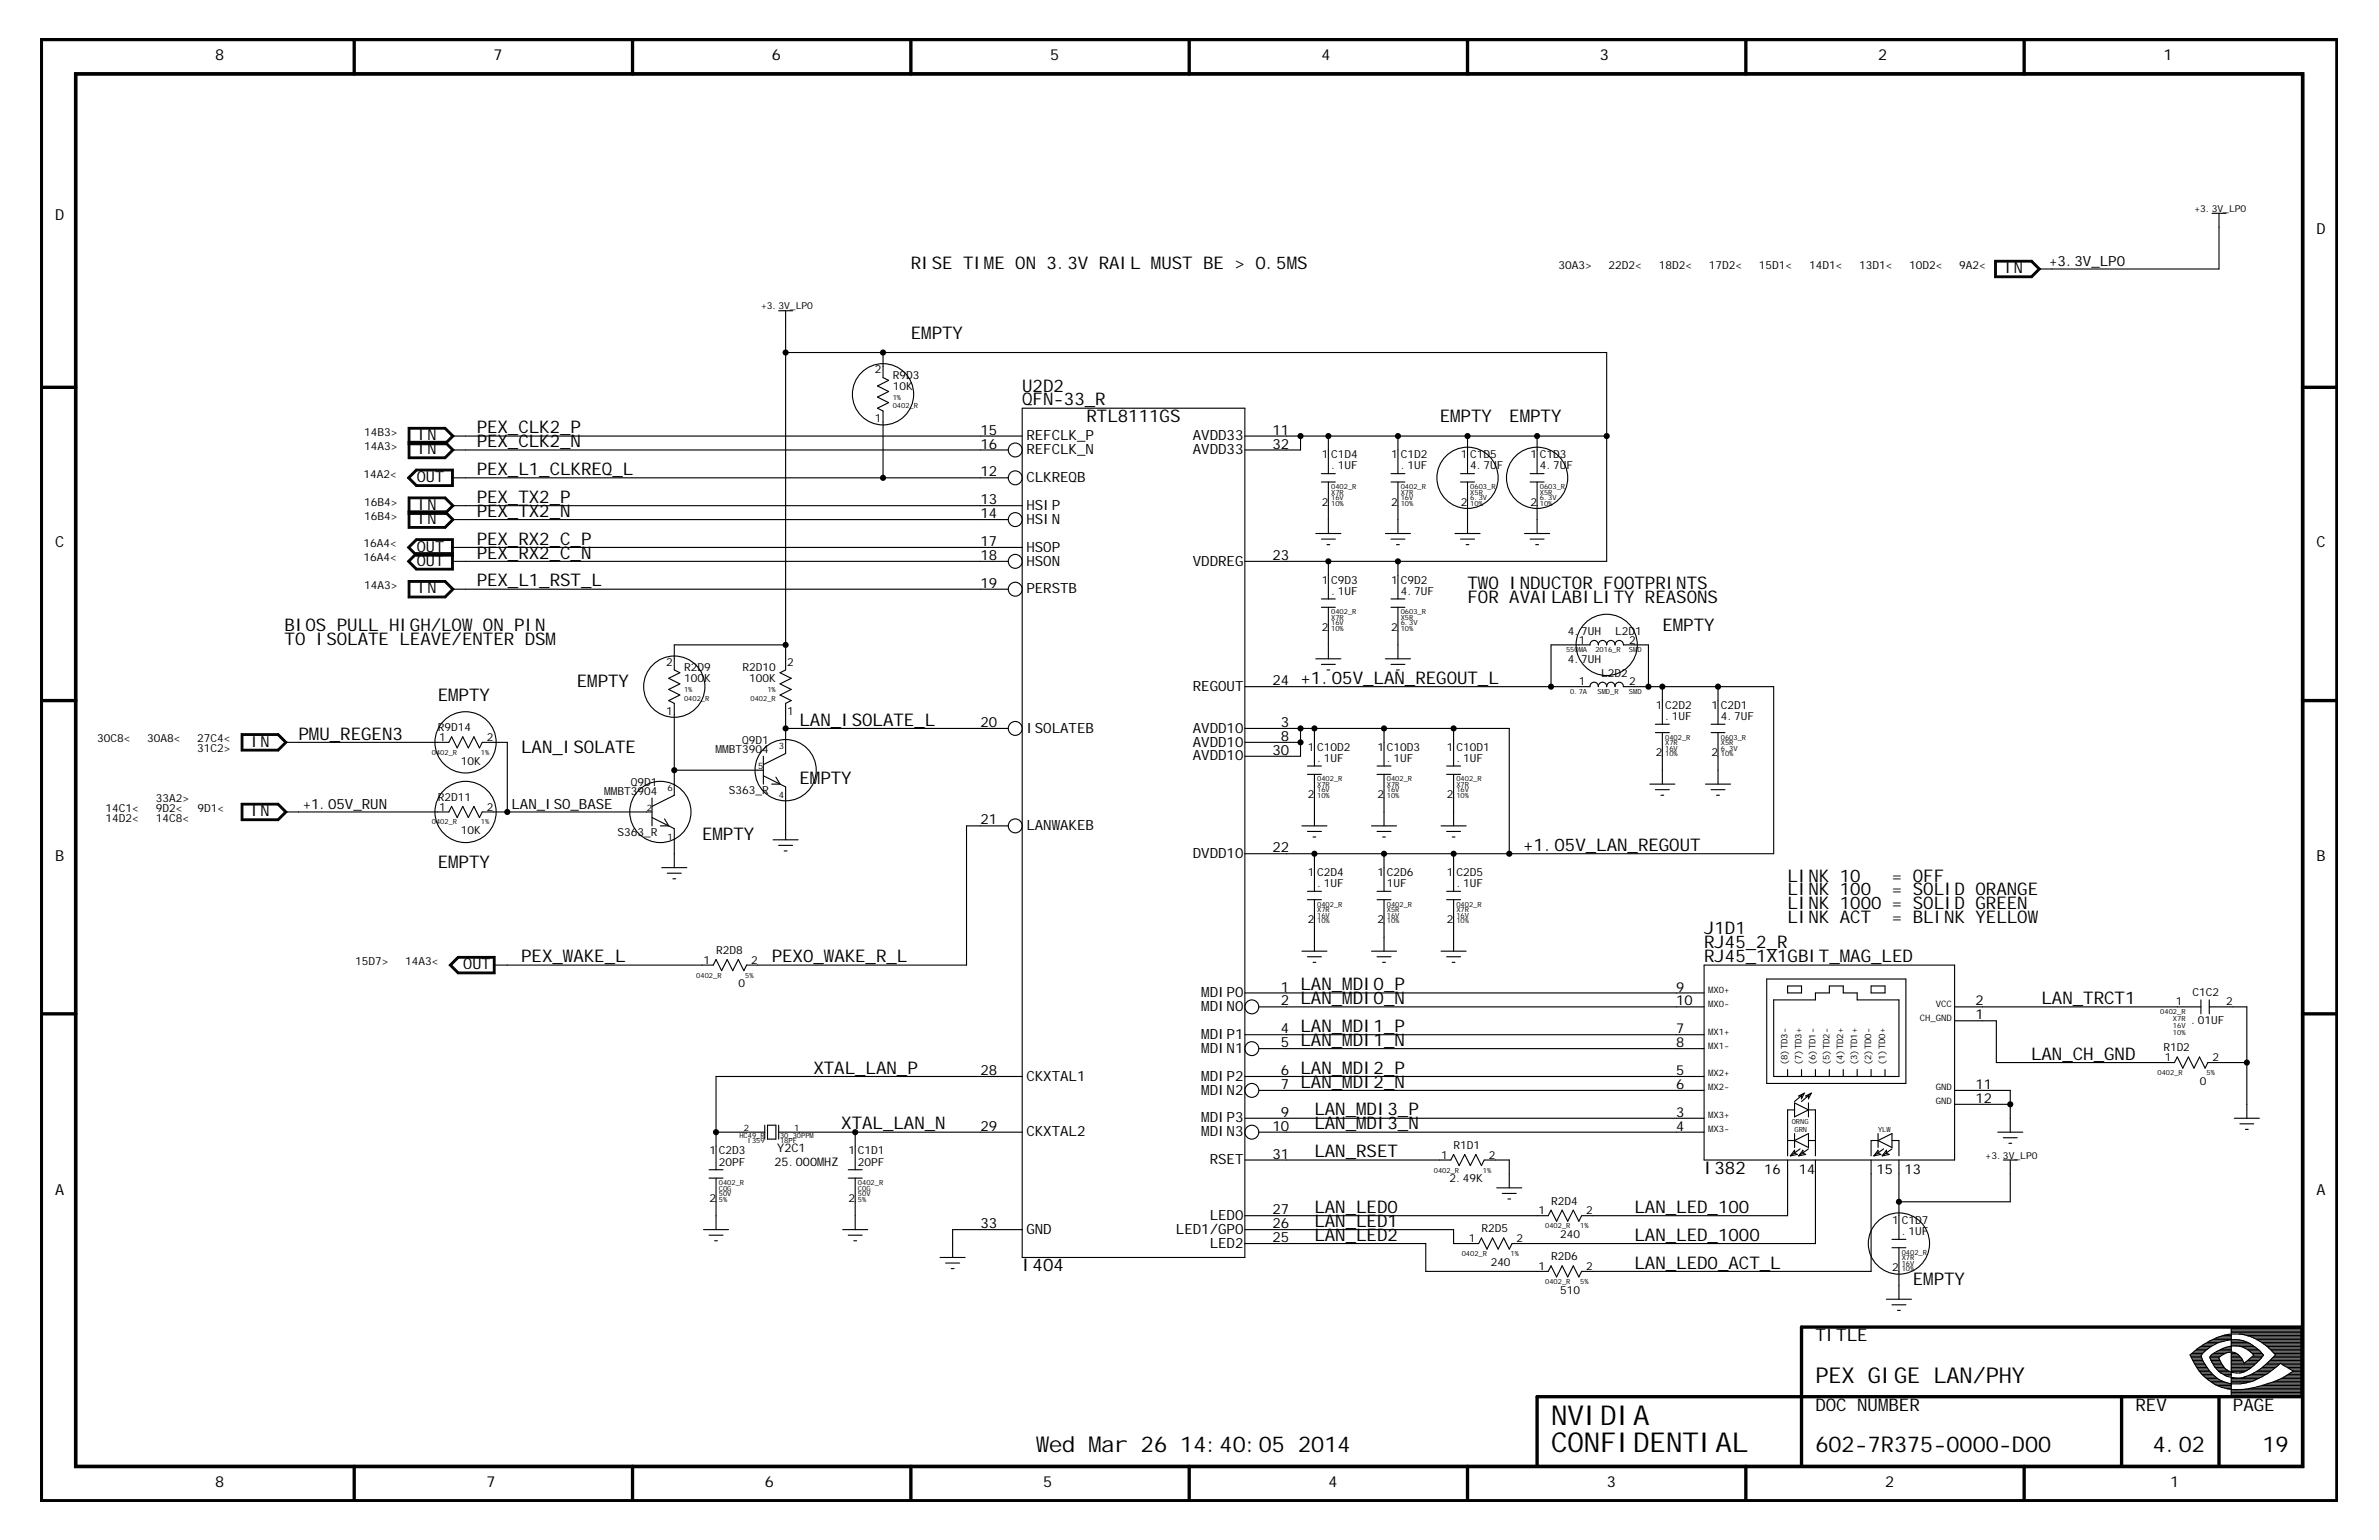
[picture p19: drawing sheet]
<svg xmlns="http://www.w3.org/2000/svg" width="432mm" height="279mm" viewBox="0 0 432 279" stroke-linecap="round" stroke-linejoin="round" font-family="sans-serif">
<defs><g id="words">
<g font-size="5">
<text x="281.5" y="263.5">CONFIDENTIAL</text>
<text x="281.5" y="258.5">NVIDIA</text>
</g>
<g font-size="4">
<text x="329.5" y="250.9">PEX GIGE LAN/PHY</text>
<text x="188.1" y="263.5">W</text>
<text x="190.4" y="263.5">ed M</text>
<text x="200" y="263.5">ar 26 14:40:05 2014</text>
<text x="329.5" y="263.5">602-7R375-0000-D00</text>
<text x="390.7" y="263.5">4.02</text>
<text x="410.6" y="263.5">19</text>
</g>
<g font-size="3.2">
<text x="165.3" y="48.8">RISE TIM</text>
<text x="180.5" y="48.8">E ON 3.3V RAIL M</text>
<text x="210.8" y="48.8">UST BE &gt; 0.5M</text>
<text x="235.4" y="48.8">S</text>
<text x="165.3" y="61.4">EM</text>
<text x="169.1" y="61.4">PTY</text>
<text x="185.5" y="71">U2D2</text>
<text x="185.5" y="73.6">QFN-33_R</text>
<text x="197.2" y="76.6">RTL8111GS</text>
<text x="261.3" y="76.6">EM</text>
<text x="265.1" y="76.6">PTY</text>
<text x="273.9" y="76.6">EM</text>
<text x="277.7" y="76.6">PTY</text>
<text x="86.5" y="78.6">PEX_CLK2_P</text>
<text x="86.5" y="81.1">PEX_CLK2_N</text>
<text x="86.5" y="86.2">PEX_L1_CLKREQ_L</text>
<text x="86.5" y="93.8">PEX_TX2_N</text>
<text x="86.5" y="91.2">PEX_TX2_P</text>
<text x="86.5" y="101.3">PEX_RX2_C_N</text>
<text x="86.5" y="98.8">PEX_RX2_C_P</text>
<text x="86.5" y="106.4">PEX_L1_RST_L</text>
<text x="266.4" y="106.9">TW</text>
<text x="270.2" y="106.9">O INDUCTOR FOOTPRINTS</text>
<text x="266.4" y="109.4">FOR AVAILABILITY REASONS</text>
<text x="51.7" y="117">TO ISOLATE LEAVE/ENTER DSM</text>
<text x="51.7" y="114.5">BIOS PULL HIGH/LOWON PIN</text>
<text x="301.7" y="114.5">EM</text>
<text x="305.5" y="114.5">PTY</text>
<text x="104.7" y="124.6">EM</text>
<text x="108.5" y="124.6">PTY</text>
<text x="236.1" y="124.1">+1.05V_LAN_REGOUT_L</text>
<text x="79.4" y="127.1">EM</text>
<text x="83.2" y="127.1">PTY</text>
<text x="145.1" y="131.7">LAN_ISOLATE_L</text>
<text x="54.2" y="134.2">PM</text>
<text x="58" y="134.2">U_REGEN3</text>
<text x="94.6" y="136.7">LAN_ISOLATE</text>
<text x="145.1" y="142.3">EM</text>
<text x="148.9" y="142.3">PTY</text>
<text x="127.4" y="152.4">EM</text>
<text x="131.2" y="152.4">PTY</text>
<text x="276.5" y="154.4">+1.05V_LAN_REGOUT</text>
<text x="79.4" y="157.4">EM</text>
<text x="83.2" y="157.4">PTY</text>
<text x="324.5" y="159.9">LINK 10</text>
<text x="343.4" y="159.9">= OFF</text>
<text x="324.5" y="165">LINK 1000 = SOLID GREEN</text>
<text x="324.5" y="162.5">LINK 100</text>
<text x="324.5" y="167.5">LINK ACT</text>
<text x="343.4" y="162.5">= SOLID ORANGE</text>
<text x="343.4" y="167.5">= BLINK YELLOW</text>
<text x="309.3" y="172.1">RJ45_2_R</text>
<text x="309.3" y="169.5">J1D1</text>
<text x="94.6" y="174.6">PEX_W</text>
<text x="104.1" y="174.6">AKE_L</text>
<text x="140.1" y="174.6">PEX0_W</text>
<text x="151.4" y="174.6">AKE_R_L</text>
<text x="236.1" y="179.6">LAN_M</text>
<text x="245.5" y="179.6">DI0_P</text>
<text x="309.3" y="174.6">RJ45_1X1GBIT_M</text>
<text x="335.8" y="174.6">AG_LED</text>
<text x="236.1" y="182.2">LAN_M</text>
<text x="245.5" y="182.2">DI0_N</text>
<text x="370.6" y="182.2">LAN_TRCT1</text>
<text x="236.1" y="189.7">LAN_M</text>
<text x="236.1" y="187.2">LAN_M</text>
<text x="245.5" y="189.7">DI1_N</text>
<text x="245.5" y="187.2">DI1_P</text>
<text x="147.6" y="194.8">XTAL_LAN_P</text>
<text x="236.1" y="194.8">LAN_M</text>
<text x="236.1" y="197.3">LAN_M</text>
<text x="245.5" y="194.8">DI2_P</text>
<text x="245.5" y="197.3">DI2_N</text>
<text x="368.7" y="192.3">LAN_CH_GND</text>
<text x="238.6" y="202.4">LAN_M</text>
<text x="248.1" y="202.4">DI3_P</text>
<text x="152.7" y="204.9">XTAL_LAN_N</text>
<text x="238.6" y="204.9">LAN_M</text>
<text x="238.6" y="210">LAN_RSET</text>
<text x="248.1" y="204.9">DI3_N</text>
<text x="309.3" y="213">I382</text>
<text x="238.6" y="220.1">LAN_LED0</text>
<text x="296.7" y="220.1">LAN_LED_100</text>
<text x="238.6" y="222.6">LAN_LED1</text>
<text x="238.6" y="225.1">LAN_LED2</text>
<text x="296.7" y="225.1">LAN_LED_1000</text>
<text x="185.5" y="230.7">I404</text>
<text x="296.7" y="230.2">LAN_LED0_ACT_L</text>
<text x="347.2" y="233.2">EM</text>
<text x="351" y="233.2">PTY</text>
<text x="329.5" y="243.3">TITLE</text>
<text x="329.5" y="255.9">DOC NUM</text>
<text x="342.8" y="255.9">BER</text>
<text x="387.6" y="255.9">REV</text>
<text x="405.3" y="255.9">PAGE</text>
</g>
<g font-size="2.8">
<text x="39" y="10.9">8</text>
<text x="89.6" y="10.9">7</text>
<text x="140.1" y="10.9">6</text>
<text x="190.6" y="10.9">5</text>
<text x="239.8" y="10.9">4</text>
<text x="290.4" y="10.9">3</text>
<text x="340.9" y="10.9">2</text>
<text x="392.7" y="10.9">1</text>
<text x="10" y="40">D</text>
<text x="420.4" y="42.5">D</text>
<text x="363.9" y="49.6">IN</text>
<text x="75.9" y="79.9">IN</text>
<text x="75.9" y="82.4">IN</text>
<text x="75.7" y="87.4">OUT</text>
<text x="75.9" y="92.5">IN</text>
<text x="75.9" y="95">IN</text>
<text x="10" y="99.3">C</text>
<text x="75.7" y="100.1">OUT</text>
<text x="420.4" y="99.3">C</text>
<text x="75.7" y="102.6">OUT</text>
<text x="75.9" y="107.7">IN</text>
<text x="45.6" y="135.4">IN</text>
<text x="45.6" y="148.1">IN</text>
<text x="10" y="156.2">B</text>
<text x="420.4" y="156.2">B</text>
<text x="84.1" y="175.9">OUT</text>
<text x="10" y="216.8">A</text>
<text x="420.4" y="216.8">A</text>
<text x="39" y="269.8">8</text>
<text x="88.3" y="269.8">7</text>
<text x="138.8" y="269.8">6</text>
<text x="189.3" y="269.8">5</text>
<text x="241.1" y="269.8">4</text>
<text x="291.6" y="269.8">3</text>
<text x="342.1" y="269.8">2</text>
<text x="393.9" y="269.8">1</text>
</g>
<g font-size="2.6">
<text x="371.9" y="48.3">+3.3V_LP0</text>
<text x="178" y="78.9">15</text>
<text x="178" y="81.4">16</text>
<text x="186.3" y="79.9">REFCLK_P</text>
<text x="186.3" y="82.4">REFCLK_N</text>
<text x="216.5" y="79.9">AVDD33</text>
<text x="216.5" y="82.4">AVDD33</text>
<text x="231" y="78.9">11</text>
<text x="231" y="81.4">32</text>
<text x="178" y="86.4">12</text>
<text x="186.3" y="87.4">CLKREQB</text>
<text x="178" y="91.5">13</text>
<text x="178" y="94">14</text>
<text x="186.3" y="95">HSIN</text>
<text x="186.3" y="92.5">HSIP</text>
<text x="178" y="99.1">17</text>
<text x="178" y="101.6">18</text>
<text x="186.3" y="100.1">HSOP</text>
<text x="231" y="101.6">23</text>
<text x="178" y="106.6">19</text>
<text x="186.3" y="102.6">HSON</text>
<text x="186.3" y="107.7">PERSTB</text>
<text x="216.5" y="102.6">VDDREG</text>
<text x="216.5" y="125.3">REGOUT</text>
<text x="231" y="124.3">24</text>
<text x="178" y="131.9">20</text>
<text x="232.5" y="131.9">3</text>
<text x="186.3" y="132.9">ISOLATEB</text>
<text x="216.5" y="135.4">AVDD10</text>
<text x="216.5" y="138">AVDD10</text>
<text x="216.5" y="132.9">AVDD10</text>
<text x="231" y="137">30</text>
<text x="232.5" y="134.4">8</text>
<text x="54.9" y="146.8">+1.05V_RUN</text>
<text x="92.8" y="146.8">LAN_ISO_BASE</text>
<text x="178" y="149.6">21</text>
<text x="186.3" y="150.6">LANW</text>
<text x="192.4" y="150.6">AKEB</text>
<text x="216.5" y="155.6">DVDD10</text>
<text x="231" y="154.6">22</text>
<text x="232.5" y="179.9">1</text>
<text x="218" y="180.9">M</text>
<text x="218" y="183.4">M</text>
<text x="219.6" y="180.9">DIP0</text>
<text x="219.6" y="183.4">DIN0</text>
<text x="232.5" y="182.4">2</text>
<text x="218" y="191">M</text>
<text x="218" y="188.5">M</text>
<text x="219.6" y="191">DIN1</text>
<text x="219.6" y="188.5">DIP1</text>
<text x="232.5" y="187.5">4</text>
<text x="232.5" y="190">5</text>
<text x="178" y="195.1">28</text>
<text x="186.3" y="196.1">CKXTAL1</text>
<text x="218" y="196.1">M</text>
<text x="219.6" y="196.1">DIP2</text>
<text x="232.5" y="195.1">6</text>
<text x="232.5" y="197.6">7</text>
<text x="218" y="203.6">M</text>
<text x="218" y="198.6">M</text>
<text x="219.6" y="203.6">DIP3</text>
<text x="219.6" y="198.6">DIN2</text>
<text x="232.5" y="202.6">9</text>
<text x="178" y="205.2">29</text>
<text x="186.3" y="206.2">CKXTAL2</text>
<text x="218" y="206.2">M</text>
<text x="219.6" y="206.2">DIN3</text>
<text x="231" y="205.2">10</text>
<text x="219.6" y="211.2">RSET</text>
<text x="231" y="210.2">31</text>
<text x="219.6" y="221.3">LED0</text>
<text x="231" y="220.3">27</text>
<text x="178" y="222.8">33</text>
<text x="186.3" y="223.8">GND</text>
<text x="213.4" y="223.8">LED1/GPO</text>
<text x="219.6" y="226.4">LED2</text>
<text x="231" y="225.4">25</text>
<text x="231" y="222.8">26</text>
</g>
<g font-size="2.5">
<text x="304.3" y="179.9">9</text>
<text x="304.3" y="182.4">10</text>
<text x="358.6" y="184.9">1</text>
<text x="358.6" y="182.4">2</text>
<text x="304.3" y="187.5">7</text>
<text x="304.3" y="190">8</text>
<text x="304.3" y="197.6">6</text>
<text x="304.3" y="195.1">5</text>
<text x="358.6" y="197.6">11</text>
<text x="304.3" y="202.6">3</text>
<text x="358.6" y="200.1">12</text>
<text x="304.3" y="205.2">4</text>
<text x="320.2" y="213">16</text>
<text x="326.5" y="213">14</text>
<text x="340.6" y="213">15</text>
<text x="345.7" y="213">13</text>
</g>
<g font-size="2.2">
<text x="141.1" y="208.9">Y2C1</text>
<text x="140.6" y="211.5">25.000M</text>
<text x="149.6" y="211.5">HZ</text>
</g>
<g font-size="2">
<text x="282.9" y="48.8">30A3&gt;</text>
<text x="292" y="48.8">22D2&lt;</text>
<text x="301.1" y="48.8">18D2&lt;</text>
<text x="310.2" y="48.8">17D2&lt;</text>
<text x="319.3" y="48.8">15D1&lt;</text>
<text x="328.3" y="48.8">14D1&lt;</text>
<text x="337.4" y="48.8">13D1&lt;</text>
<text x="346.5" y="48.8">10D2&lt;</text>
<text x="355.6" y="48.8">9A2&lt;</text>
<text x="158.8" y="67.7">2</text>
<text x="162" y="70.8">10K</text>
<text x="162" y="68.8">R9D3</text>
<text x="158.8" y="76.6">1</text>
<text x="66.1" y="81.6">14A3&gt;</text>
<text x="66.1" y="79.1">14B3&gt;</text>
<text x="239.9" y="83.2">1</text>
<text x="241.6" y="83.2">C1D4</text>
<text x="252.5" y="83.2">1</text>
<text x="254.2" y="83.2">C1D2</text>
<text x="265.2" y="83.2">1</text>
<text x="266.9" y="83.2">C1D5</text>
<text x="277.8" y="83.2">1</text>
<text x="279.5" y="83.2">C1D3</text>
<text x="66" y="86.7">14A2&lt;</text>
<text x="241.6" y="85.2">.1UF</text>
<text x="254.2" y="85.2">.1UF</text>
<text x="266.9" y="85.2">4.7UF</text>
<text x="279.5" y="85.2">4.7UF</text>
<text x="66.1" y="91.7">16B4&gt;</text>
<text x="66.1" y="94.3">16B4&gt;</text>
<text x="239.9" y="91.7">2</text>
<text x="252.5" y="91.7">2</text>
<text x="265.2" y="91.7">2</text>
<text x="277.8" y="91.7">2</text>
<text x="66" y="101.8">16A4&lt;</text>
<text x="66" y="99.3">16A4&lt;</text>
<text x="66.1" y="106.9">14A3&gt;</text>
<text x="239.9" y="105.9">1</text>
<text x="241.6" y="105.9">C9D3</text>
<text x="241.6" y="107.9">.1UF</text>
<text x="252.5" y="105.9">1</text>
<text x="254.2" y="105.9">C9D2</text>
<text x="254.2" y="107.9">4.7UF</text>
<text x="239.9" y="114.5">2</text>
<text x="252.5" y="114.5">2</text>
<text x="284.6" y="115.2">4.7UH</text>
<text x="286.6" y="116.7">1</text>
<text x="293.1" y="115.2">L2D1</text>
<text x="295.7" y="116.7">2</text>
<text x="120.9" y="120.8">2</text>
<text x="124.2" y="121.8">R2D9</text>
<text x="124.2" y="123.8">100K</text>
<text x="134.8" y="121.8">R2D10</text>
<text x="136" y="123.8">100K</text>
<text x="142.8" y="120.8">2</text>
<text x="284.6" y="120.3">4.7UH</text>
<text x="286.6" y="124.3">1</text>
<text x="290.6" y="122.8">L2D2</text>
<text x="295.7" y="124.3">2</text>
<text x="120.9" y="129.6">1</text>
<text x="142.8" y="129.6">1</text>
<text x="300.5" y="128.6">1</text>
<text x="302.2" y="130.6">.1UF</text>
<text x="302.2" y="128.6">C2D2</text>
<text x="310.6" y="128.6">1</text>
<text x="312.3" y="130.6">4.7UF</text>
<text x="312.3" y="128.6">C2D1</text>
<text x="17.6" y="134.7">30C8&lt;</text>
<text x="26.7" y="134.7">30A8&lt;</text>
<text x="35.8" y="134.7">27C4&lt;</text>
<text x="35.8" y="136.5">31C2&gt;</text>
<text x="79.4" y="132.7">R9D14</text>
<text x="79.7" y="134.4">1</text>
<text x="88.3" y="134.4">2</text>
<text x="129.9" y="136.7">MBT3904</text>
<text x="131.1" y="136.7">M</text>
<text x="134.7" y="135">Q9D1</text>
<text x="237.4" y="136.2">1</text>
<text x="239.1" y="136.2">C10D2</text>
<text x="250" y="136.2">1</text>
<text x="251.7" y="136.2">C10D3</text>
<text x="262.6" y="136.2">1</text>
<text x="264.3" y="136.2">C10D1</text>
<text x="300.5" y="137.2">2</text>
<text x="310.6" y="137.2">2</text>
<text x="83.6" y="138.7">10K</text>
<text x="114.5" y="142.6">Q9D1</text>
<text x="239.1" y="138.2">.1UF</text>
<text x="251.7" y="138.2">.1UF</text>
<text x="264.3" y="138.2">.1UF</text>
<text x="19.2" y="149.1">14D2&lt;</text>
<text x="19.2" y="147.3">14C1&lt;</text>
<text x="28.3" y="145.5">33A2&gt;</text>
<text x="28.3" y="149.1">14C8&lt;</text>
<text x="28.3" y="147.3">9D2&lt;</text>
<text x="35.8" y="147.3">9D1&lt;</text>
<text x="79.4" y="145.3">R2D11</text>
<text x="79.7" y="147.1">1</text>
<text x="88.3" y="147.1">2</text>
<text x="109.7" y="144.3">MBT3904</text>
<text x="110.9" y="144.3">M</text>
<text x="132.3" y="144">S363_R</text>
<text x="237.4" y="144.8">2</text>
<text x="250" y="144.8">2</text>
<text x="262.6" y="144.8">2</text>
<text x="83.6" y="151.4">10K</text>
<text x="112.1" y="151.6">S363_R</text>
<text x="237.4" y="158.9">1</text>
<text x="239.1" y="158.9">C2D4</text>
<text x="239.1" y="161">.1UF</text>
<text x="250" y="158.9">1</text>
<text x="251.7" y="158.9">C2D6</text>
<text x="251.7" y="161">1UF</text>
<text x="262.6" y="158.9">1</text>
<text x="264.3" y="161">.1UF</text>
<text x="264.3" y="158.9">C2D5</text>
<text x="237.4" y="167.5">2</text>
<text x="250" y="167.5">2</text>
<text x="262.6" y="167.5">2</text>
<text x="130" y="173.1">R2D8</text>
<text x="64.4" y="175.1">15D7&gt;</text>
<text x="73.5" y="175.1">14A3&lt;</text>
<text x="127.7" y="174.8">1</text>
<text x="134.1" y="179.1">0</text>
<text x="136.3" y="174.8">2</text>
<text x="394.9" y="182.4">1</text>
<text x="397.7" y="185.7">.01UF</text>
<text x="397.9" y="180.7">C1C2</text>
<text x="404.1" y="182.4">2</text>
<text x="392.7" y="190.8">R1D2</text>
<text x="392.9" y="192.5">1</text>
<text x="399.3" y="196.8">0</text>
<text x="401.6" y="192.5">2</text>
<text x="128.8" y="209.4">1</text>
<text x="130.5" y="209.4">C2D3</text>
<text x="154" y="209.4">1</text>
<text x="155.7" y="209.4">C1D1</text>
<text x="263.8" y="208.4">R1D1</text>
<text x="130.5" y="211.5">20PF</text>
<text x="155.7" y="211.5">20PF</text>
<text x="261.6" y="210.2">1</text>
<text x="263.1" y="214.5">2.49K</text>
<text x="270.2" y="210.2">2</text>
<text x="128.8" y="218">2</text>
<text x="154" y="218">2</text>
<text x="279.2" y="220.3">1</text>
<text x="281.5" y="218.5">R2D4</text>
<text x="287.9" y="220.3">2</text>
<text x="266.6" y="225.4">1</text>
<text x="268.9" y="223.6">R2D5</text>
<text x="275.3" y="225.4">2</text>
<text x="283.2" y="224.6">240</text>
<text x="343.5" y="222.1">1</text>
<text x="345.2" y="222.1">C1D7</text>
<text x="345.2" y="224.1">.1UF</text>
<text x="270.6" y="229.7">240</text>
<text x="279.2" y="230.4">1</text>
<text x="281.5" y="228.6">R2D6</text>
<text x="287.9" y="230.4">2</text>
<text x="343.5" y="230.7">2</text>
<text x="283.2" y="234.7">510</text>
</g>
<g font-size="1.7">
<text x="398.3" y="38.4">+3.3V_LP0</text>
<text x="138.1" y="56.1">+3.3V_LP0</text>
<text x="360.4" y="210.2">+3.3V_LP0</text>
</g>
<g font-size="1.6">
<text x="141.4" y="135.9">3</text>
<text x="121.2" y="143.5">6</text>
<text x="137.6" y="139.5">5</text>
<text x="117.4" y="147.1">2</text>
<text x="141.4" y="144.8">4</text>
<text x="121.2" y="152.4">1</text>
<text x="310.1" y="180.1">M</text>
<text x="310.1" y="182.7">M</text>
<text x="311" y="180.1">X0+</text>
<text x="311" y="182.7">X0-</text>
<text x="348.5" y="185.2">CH_GND</text>
<text x="351.4" y="182.7">VCC</text>
<text x="310.1" y="187.7">M</text>
<text x="310.1" y="190.3">M</text>
<text x="311" y="187.7">X1+</text>
<text x="311" y="190.3">X1-</text>
<text x="310.1" y="195.3">M</text>
<text x="310.1" y="197.8">M</text>
<text x="311" y="195.3">X2+</text>
<text x="311" y="197.8">X2-</text>
<text x="324.5" y="193.3" transform="rotate(-90 324.5 193.3)">(8)TD3-</text>
<text x="327" y="193.3" transform="rotate(-90 327 193.3)">(7)TD3+</text>
<text x="329.5" y="193.3" transform="rotate(-90 329.5 193.3)">(6)TD1-</text>
<text x="332" y="193.3" transform="rotate(-90 332 193.3)">(5)TD2-</text>
<text x="334.6" y="193.3" transform="rotate(-90 334.6 193.3)">(4)TD2+</text>
<text x="337.1" y="193.3" transform="rotate(-90 337.1 193.3)">(3)TD1+</text>
<text x="339.6" y="193.3" transform="rotate(-90 339.6 193.3)">(2)TD0-</text>
<text x="342.1" y="193.3" transform="rotate(-90 342.1 193.3)">(1)TD0+</text>
<text x="351.4" y="197.8">GND</text>
<text x="310.1" y="202.9">M</text>
<text x="311" y="202.9">X3+</text>
<text x="351.4" y="200.4">GND</text>
<text x="135" y="205.2">2</text>
<text x="144.2" y="205.2">1</text>
<text x="310.1" y="205.4">M</text>
<text x="311" y="205.4">X3-</text>
</g>
<g font-size="1.3">
<text x="162" y="74.1">0402_R</text>
<text x="162" y="72.5">1%</text>
<text x="241.6" y="88.7">0402_R</text>
<text x="241.6" y="89.7">X7R</text>
<text x="254.2" y="88.7">0402_R</text>
<text x="254.2" y="89.7">X7R</text>
<text x="266.9" y="88.7">0603_R</text>
<text x="266.9" y="89.7">X5R</text>
<text x="279.5" y="88.7">0603_R</text>
<text x="279.5" y="89.7">X5R</text>
<text x="241.6" y="91.7">10%</text>
<text x="241.6" y="90.7">16V</text>
<text x="254.2" y="91.7">10%</text>
<text x="254.2" y="90.7">16V</text>
<text x="266.9" y="91.7">10%</text>
<text x="266.9" y="90.7">6.3V</text>
<text x="279.5" y="90.7">6.3V</text>
<text x="279.5" y="91.7">10%</text>
<text x="241.6" y="111.4">0402_R</text>
<text x="241.6" y="113.5">16V</text>
<text x="241.6" y="112.5">X7R</text>
<text x="254.2" y="111.4">0603_R</text>
<text x="254.2" y="112.5">X5R</text>
<text x="254.2" y="113.5">6.3V</text>
<text x="241.6" y="114.5">10%</text>
<text x="254.2" y="114.5">10%</text>
<text x="284.3" y="118.3">550M</text>
<text x="287.3" y="118.3">A</text>
<text x="289.6" y="118.3">2016_R</text>
<text x="295.7" y="118.3">SM</text>
<text x="297.2" y="118.3">D</text>
<text x="124.2" y="125.6">1%</text>
<text x="139.3" y="125.6">1%</text>
<text x="285" y="125.8">0.7A</text>
<text x="290" y="125.8">SM</text>
<text x="291.5" y="125.8">D_R</text>
<text x="295.7" y="125.8">SM</text>
<text x="297.2" y="125.8">D</text>
<text x="124.2" y="127.1">0402_R</text>
<text x="136.2" y="127.1">0402_R</text>
<text x="78.4" y="137">0402_R</text>
<text x="87.3" y="137">1%</text>
<text x="302.2" y="134.2">0402_R</text>
<text x="302.2" y="135.2">X7R</text>
<text x="302.2" y="136.2">16V</text>
<text x="302.2" y="137.2">10%</text>
<text x="312.3" y="134.2">0603_R</text>
<text x="312.3" y="137.2">10%</text>
<text x="312.3" y="136.2">6.3V</text>
<text x="312.3" y="135.2">X5R</text>
<text x="239.1" y="141.8">0402_R</text>
<text x="239.1" y="142.8">X7R</text>
<text x="239.1" y="143.8">16V</text>
<text x="251.7" y="141.8">0402_R</text>
<text x="251.7" y="142.8">X7R</text>
<text x="251.7" y="143.8">16V</text>
<text x="264.3" y="141.8">0402_R</text>
<text x="264.3" y="142.8">X7R</text>
<text x="264.3" y="143.8">16V</text>
<text x="78.4" y="149.6">0402_R</text>
<text x="87.3" y="149.6">1%</text>
<text x="239.1" y="144.8">10%</text>
<text x="251.7" y="144.8">10%</text>
<text x="264.3" y="144.8">10%</text>
<text x="239.1" y="165.5">X7R</text>
<text x="239.1" y="166.5">16V</text>
<text x="239.1" y="167.5">10%</text>
<text x="239.1" y="164.5">0402_R</text>
<text x="251.7" y="164.5">0402_R</text>
<text x="251.7" y="165.5">X5R</text>
<text x="251.7" y="166.5">16V</text>
<text x="251.7" y="167.5">10%</text>
<text x="264.3" y="164.5">0402_R</text>
<text x="264.3" y="167.5">10%</text>
<text x="264.3" y="165.5">X7R</text>
<text x="264.3" y="166.5">16V</text>
<text x="126.4" y="177.4">0402_R</text>
<text x="135.3" y="177.4">5%</text>
<text x="392.1" y="183.9">0402_R</text>
<text x="394.4" y="185.2">X7R</text>
<text x="394.4" y="186.5">16V</text>
<text x="394.4" y="187.7">10%</text>
<text x="391.6" y="195.1">0402_R</text>
<text x="400.5" y="195.1">5%</text>
<text x="325.2" y="203.9">ORNG</text>
<text x="134.2" y="206.4">HC49_R</text>
<text x="135.7" y="207.4">I359</text>
<text x="141.6" y="207.4">18PF</text>
<text x="141.6" y="206.4">30_30PPM</text>
<text x="325.7" y="205.4">GRN</text>
<text x="340.9" y="205.4">YLW</text>
<text x="130.5" y="215">0402_R</text>
<text x="155.7" y="215">0402_R</text>
<text x="260.3" y="212.7">0402_R</text>
<text x="269.1" y="212.7">1%</text>
<text x="130.5" y="216">C0G</text>
<text x="130.5" y="217">50V</text>
<text x="130.5" y="218">5%</text>
<text x="155.7" y="218">5%</text>
<text x="155.7" y="216">C0G</text>
<text x="155.7" y="217">50V</text>
<text x="265.3" y="227.9">0402_R</text>
<text x="274.2" y="227.9">1%</text>
<text x="280.5" y="222.8">0402_R</text>
<text x="286.8" y="222.8">1%</text>
<text x="345.2" y="227.6">0402_R</text>
<text x="280.5" y="232.9">0402_R</text>
<text x="286.8" y="232.9">5%</text>
<text x="345.2" y="228.6">X7R</text>
<text x="345.2" y="230.7">10%</text>
<text x="345.2" y="229.7">16V</text>
</g>
</g></defs>
<g fill="none" stroke="#000" stroke-width=".2">
<path d="M7.7 7.4h416.3zM7.7 7.4v264.7zM13.5 13.2h404.7zM13.5 13.2v253.1zM418.2 13.2v253.1zM424 7.4v264.7zM401.5 38.7h2.5zM402.8 38.7v2.5zM141.3 56.4h2.6zM142.6 58.9v5.1zM142.6 56.4v2.5zM362 47.2h6.8z"/>
<path d="M362 47.2v3.2zM362 50.4h6.8zM362.1 47.3h6.7zM362.1 47.3v3zM362.1 50.3h6.7zM362.2 47.4h6.5zM362.2 47.4v2.8zM362.2 50.2h6.5zM362.3 47.5h6.4zM362.3 47.5v2.6zM362.3 50.1h6.4zM368.7 47.5l1.2 1.3z"/>
<path d="M368.7 50.1l1.2-1.3zM368.7 47.4l1.4 1.4zM368.7 50.2l1.4-1.4zM368.8 47.3l1.4 1.5zM368.8 50.3l1.4-1.5zM368.8 47.2l1.6 1.6zM368.8 50.4l1.6-1.6zM369.9 48.8h2.5zM372.4 48.8h30.4zM402.8 41.2v7.6zM74.1 77.5h6.8zM74.1 77.5v3.2z"/>
<path d="M74.2 77.6h6.6zM74.2 77.6v3zM74.3 77.7h6.5zM74.3 77.7v2.8zM74.4 77.9h6.3zM74.4 77.9v2.5zM80.7 77.9l1.3 1.2zM80.8 77.7l1.3 1.4zM80.8 77.6l1.5 1.5zM80.9 77.5l1.5 1.6zM82 79.1h2.5zM82.3 79.1l-1.5 1.5z"/>
<path d="M84.5 79.1h93.5zM142.6 64h17.7zM142.6 64v53zM159.3 70l2 1zM159.3 70l2-1zM159.3 72l2-1zM159.3 72l2 1.1zM159.3 74.1l1 .5zM159.3 74.1l2-1zM160.3 66.5v2zM160.3 68.5l1 .5zM160.3 74.6v2z"/>
<path d="M160.3 64h131.3zM160.3 64v2.5zM160.3 76.6v10.1zM178 79.1h7.5zM185.5 74.1h40.4zM185.5 74.1v154zM225.9 79.1h7.6zM225.9 74.1v154zM233.5 79.1h2.6zM236.1 79.1h5zM236.1 79.1v2.5zM241.1 79.1h12.6z"/>
<path d="M241.1 79.1v2.5zM253.7 79.1h12.7zM253.7 79.1v2.5zM266.4 79.1v2.5zM266.4 79.1h12.6zM279 79.1h12.6zM279 79.1v2.5zM291.6 64v15.1zM291.6 79.1v22.7zM73.9 86.7l1.6 1.6zM73.9 86.7l1.6-1.6zM73.9 99.3l1.6 1.6z"/>
<path d="M73.9 99.3l1.6-1.5zM74.1 86.7l1.5 1.5zM74.1 86.7l1.5-1.5zM74.1 99.3l1.5 1.5zM74.1 99.3l1.5-1.4zM74.1 80.7h6.8zM74.1 80.1h6.8zM74.1 80.1v3.1zM74.1 83.2h6.8zM74.1 90.2h6.8zM74.1 90.2v3.1zM74.1 93.3h6.8z"/>
<path d="M74.1 92.7h6.8zM74.1 92.7v3.1zM74.1 95.8h6.8zM74.2 80.6h6.6zM74.2 80.2h6.6zM74.2 80.2v2.9zM74.2 83.1h6.6zM74.2 90.3h6.6zM74.2 90.3v2.9zM74.2 93.2h6.6zM74.2 92.8h6.6zM74.2 92.8v2.9z"/>
<path d="M74.2 95.7h6.6zM74.2 86.7l1.4-1.4zM74.2 86.7l1.4 1.4zM74.2 99.3l1.4-1.3zM74.2 99.3l1.4 1.4zM74.3 80.5h6.5zM74.3 80.3h6.5zM74.3 80.3v2.7zM74.3 83h6.5zM74.3 90.4h6.5zM74.3 90.4v2.7zM74.3 93.1h6.5z"/>
<path d="M74.3 92.9h6.5zM74.3 92.9v2.7zM74.3 95.6h6.5zM74.4 86.7l1.3-1.3zM74.4 86.7l1.3 1.3zM74.4 99.3l1.3-1.2zM74.4 99.3l1.3 1.3zM74.4 80.4h6.3zM74.4 80.4v2.5zM74.4 82.9h6.3zM74.4 90.5h6.3zM74.4 90.5v2.5z"/>
<path d="M74.4 93h6.3zM74.4 93v2.5zM74.4 95.5h6.3zM75.5 85.1h6.8zM75.5 88.3h6.8zM75.5 97.8h6.8zM75.6 88.2h6.6zM75.6 85.2h6.6zM75.6 97.9h6.6zM75.6 85.3h6.5zM75.6 88.1h6.5zM75.6 98h6.5z"/>
<path d="M75.7 85.4h6.3zM75.7 88h6.3zM75.7 98.1h6.3zM80.7 80.4l1.3-1.3zM80.7 80.4l1.3 1.2zM80.7 82.9l1.3-1.3zM80.7 90.5l1.3 1.2zM80.7 93l1.3-1.3zM80.7 93l1.3 1.3zM80.7 95.5l1.3-1.2zM80.8 80.5l1.3-1.4zM80.8 80.3l1.3 1.3z"/>
<path d="M80.8 83l1.3-1.4zM80.8 90.4l1.3 1.3zM80.8 93.1l1.3-1.4zM80.8 92.9l1.3 1.4zM80.8 80.2l1.5 1.4zM80.8 90.3l1.5 1.4zM80.8 92.8l1.5 1.5zM80.8 95.7l1.5-1.4zM80.9 80.7l1.5-1.6zM80.9 80.1l1.5 1.5zM80.9 83.2l1.5-1.6zM80.9 90.2l1.5 1.5z"/>
<path d="M80.9 93.3l1.5-1.6zM80.9 92.7l1.5 1.6zM80.9 95.8l1.5-1.5zM82 85.4v2.6zM82 86.7h2.5zM82 98.1v2.5zM82 99.3h2.5zM82 81.6h2.5zM82 91.7h2.5zM82 94.3h2.5zM82.1 85.3v2.8zM82.1 98v2.7z"/>
<path d="M82.1 94.3l-1.3 1.3zM82.2 85.2v3zM82.2 97.9v2.9zM82.3 85.1v3.2zM82.3 97.8v3.1zM82.3 81.6l-1.5 1.5zM82.3 91.7l-1.5 1.5zM84.5 91.7h93.5zM84.5 99.3h93.5zM84.5 94.3h93.5zM84.5 81.6h93.5zM84.5 86.7h75.8z"/>
<path d="M160.3 86.7h17.7zM178 91.7h7.5zM178 99.3h7.5zM178 94.3h5zM178 86.7h5zM178 81.6h5zM225.9 81.6h7.6zM233.5 81.6h2.6zM238.8 96.8h4.6zM239.8 97.8h2.6zM239.8 87.4h2.6zM239.8 85.9h2.6z"/>
<path d="M240.9 98.8h.5zM241.1 94.3v2.5zM241.1 81.6v4.3zM241.1 87.4v4.3zM241.1 91.7v2.6zM251.5 96.8h4.5zM252.5 97.8h2.5zM252.5 87.4h2.5zM252.5 85.9h2.5zM253.5 98.8h.5zM253.7 94.3v2.5zM253.7 81.6v4.3z"/>
<path d="M253.7 87.4v4.3zM253.7 91.7v2.6zM264.1 96.8h4.5zM265.1 97.8h2.5zM265.1 87.4h2.5zM265.1 85.9h2.5zM266.1 98.8h.5zM266.4 94.3v2.5zM266.4 81.6v4.3zM266.4 87.4v4.3zM266.4 91.7v2.6zM276.7 96.8h4.6z"/>
<path d="M277.7 97.8h2.6zM277.7 87.4h2.6zM277.7 85.9h2.6zM278.7 98.8h.5zM279 94.3v2.5zM279 81.6v4.3zM279 87.4v4.3zM279 91.7v2.6zM73.9 101.8l1.6 1.6zM73.9 101.8l1.6-1.5zM74.1 101.8l1.5 1.5zM74.1 101.8l1.5-1.4z"/>
<path d="M74.1 105.3h6.8zM74.1 105.3v3.2zM74.1 108.5h6.8zM74.2 105.4h6.6zM74.2 105.4v3zM74.2 108.4h6.6zM74.2 101.8l1.4-1.3zM74.2 101.8l1.4 1.4zM74.3 105.5h6.5zM74.3 105.5v2.8zM74.3 108.3h6.5zM74.4 101.8l1.3-1.2z"/>
<path d="M74.4 101.8l1.3 1.3zM74.4 105.6h6.3zM74.4 105.6v2.6zM74.4 108.2h6.3zM75.5 100.3h6.8zM75.5 103.4h6.8zM75.5 100.9h6.8zM75.6 103.3h6.6zM75.6 100.4h6.6zM75.6 100.8h6.6zM75.6 100.5h6.5zM75.6 103.2h6.5z"/>
<path d="M75.6 100.7h6.5zM75.7 100.6h6.3zM75.7 103.1h6.3zM80.7 105.6l1.3 1.3zM80.7 108.2l1.3-1.3zM80.8 105.5l1.3 1.4zM80.8 105.4l1.5 1.5zM80.8 108.4l1.5-1.5zM80.9 105.3l1.5 1.6zM80.9 108.5l1.5-1.6zM82 100.6v2.5zM82 101.8h2.5z"/>
<path d="M82 106.9h2.5zM82.1 100.5v2.7zM82.1 106.9l-1.3 1.4zM82.2 100.4v2.9zM82.3 100.3v3.1zM84.5 106.9h93.5zM84.5 101.8h93.5zM122.4 117h20.2zM122.4 117v2.5zM122.4 119.5v2zM142.6 117v2.5zM142.6 119.5v2z"/>
<path d="M178 101.8h5zM178 106.9h5zM225.9 101.8h7.6zM233.5 101.8h7.6zM238.8 119.5h4.6zM239.8 110.2h2.6zM239.8 108.7h2.6zM241.1 117v2.5zM241.1 104.4v4.3zM241.1 110.2v4.3zM241.1 101.8h12.6zM241.1 101.8v2.6z"/>
<path d="M241.1 114.5v2.5zM251.5 119.5h4.5zM252.5 110.2h2.5zM252.5 108.7h2.5zM253.7 117v2.5zM253.7 104.4v4.3zM253.7 110.2v4.3zM253.7 101.8h37.9zM253.7 101.8v2.6zM253.7 114.5v2.5zM281.5 117h5.1zM281.5 117v7.6z"/>
<path d="M286.6 117h2zM288.6 117a.76 .76 0 0 1 .7-.8 .76 .76 0 0 1 .8 .8 .76 .76 0 0 1 .8-.8 .76 .76 0 0 1 .7 .8 .76 .76 0 0 1 .8-.8 .76 .76 0 0 1 .7 .8 .76 .76 0 0 1 .8-.8 .76 .76 0 0 1 .8 .8M294.7 117h2zM296.7 117h2.5zM299.2 117v7.6zM43.8 133.1h6.8zM43.8 133.1v3.1zM43.8 136.2h6.8zM43.9 133.2h6.6zM43.9 133.2v2.9zM43.9 136.1h6.6zM44 133.3h6.4z"/>
<path d="M44 133.3v2.7zM44 136h6.4zM44.1 133.4h6.3zM44.1 133.4v2.5zM44.1 135.9h6.3zM50.4 133.4l1.3 1.3zM50.4 133.3l1.4 1.4zM50.4 136l1.4-1.3zM50.5 133.2l1.5 1.5zM50.5 136.1l1.5-1.4zM50.6 133.1l1.5 1.6zM51.7 134.7h2.5z"/>
<path d="M51.7 134.7l-1.3 1.2zM52.1 134.7l-1.5 1.5zM54.2 134.7h25.2zM79.4 134.7h2.1zM82 133.7l1 2zM82 133.7l-.5 1zM84 133.7l1 2zM84 133.7l-1 2zM86 133.7l-1 2zM86 133.7l1 2zM87.5 134.7l-.5 1zM87.5 134.7h2.1z"/>
<path d="M89.6 134.7h2.5zM92.1 134.7v12.6zM121.4 123.1l2 1zM121.4 123.1l2-1zM121.4 125.1l2-1zM121.4 125.1l2 1zM121.4 127.1l1 .5zM121.4 127.1l2-1zM122.4 139.7h15.1zM122.4 129.6v10.1zM122.4 139.7v2.6zM122.4 121.5l1 .6z"/>
<path d="M122.4 127.6v2zM137.5 139.7h1.1zM138.6 138.7l4-2zM138.6 137.2v5.1zM141.6 122.1l1-.6zM141.6 124.1l2-1zM141.6 122.1l2 1zM141.6 124.1l2 1zM141.6 126.1l2-1zM141.6 126.1l2 1zM142.6 132.2h35.4zM142.6 129.6v2.6z"/>
<path d="M142.6 132.2v2.5zM142.6 127.6l1-.5zM142.6 127.6v2zM142.6 134.7v2zM178 132.2h5zM225.9 124.6h7.6zM225.9 132.2h7.6zM225.9 137.2h7.6zM225.9 134.7h7.6zM233.5 124.6h48zM233.5 132.2h2.6zM233.5 137.2h2.6z"/>
<path d="M233.5 134.7h2.6zM236.1 132.2h2.5zM236.1 132.2v2.5zM236.1 134.7v2.5zM237.3 139h2.5zM238.6 134.7v4.3zM238.6 132.2h12.6zM238.6 132.2v2.5zM239.8 120.5h2.6zM240.9 121.5h.5zM249.9 139h2.6zM251.2 132.2h12.6z"/>
<path d="M251.2 132.2v2.5zM251.2 134.7v4.3zM252.5 120.5h2.5zM253.5 121.5h.5zM262.6 139h2.5zM263.8 132.2h10.1zM263.8 132.2v2.5zM263.8 134.7v4.3zM273.9 132.2v22.7zM281.5 124.6h5.1zM286.6 124.6h2zM288.6 124.6a.76 .76 0 0 1 .7-.8 .76 .76 0 0 1 .8 .8 .76 .76 0 0 1 .8-.8 .76 .76 0 0 1 .7 .8 .76 .76 0 0 1 .8-.8 .76 .76 0 0 1 .7 .8 .76 .76 0 0 1 .8-.8 .76 .76 0 0 1 .8 .8"/>
<path d="M294.7 124.6h2zM296.7 124.6h2.5zM299.2 124.6h2.5zM300.5 132.9h2.5zM300.5 131.4h2.5zM301.7 139.7v2.6zM301.7 127.1v4.3zM301.7 132.9v4.3zM301.7 124.6h10.1zM301.7 124.6v2.5zM301.7 137.2v2.5zM310.6 132.9h2.5z"/>
<path d="M310.6 131.4h2.5zM311.8 139.7v2.6zM311.8 127.1v4.3zM311.8 132.9v4.3zM311.8 124.6h10.1zM311.8 124.6v2.5zM311.8 137.2v2.5zM321.9 124.6v30.3zM43.8 145.7h6.8zM43.8 145.7v3.2zM43.8 148.9h6.8zM43.9 145.8h6.6z"/>
<path d="M43.9 145.8v3zM43.9 148.8h6.6zM44 145.9h6.4zM44 145.9v2.8zM44 148.7h6.4zM44.1 146.1h6.3zM44.1 146.1v2.5zM44.1 148.6h6.3zM50.4 146.1l1.3 1.2zM50.4 145.9l1.4 1.4zM50.4 148.7l1.4-1.4zM50.5 145.8l1.5 1.5z"/>
<path d="M50.5 148.8l1.5-1.5zM50.6 145.7l1.5 1.6zM51.7 147.3h2.5zM51.7 147.3l-1.3 1.3zM52.1 147.3l-1.5 1.6zM54.2 147.3h25.2zM79.4 147.3h2.1zM82 146.3l1 2zM82 146.3l-.5 1zM84 146.3l1 2zM84 146.3l-1 2zM86 146.3l-1 2z"/>
<path d="M86 146.3l1 2zM87.5 147.3l-.5 1zM87.5 147.3h2.1zM89.6 147.3h2.5zM92.1 147.3h25.2zM117.3 147.3h1zM118.3 148.3l4.1 2zM118.3 146.3l4.1-2zM118.3 144.8v5zM119.9 149.8h1.5zM120.1 157.4h4.6zM120.6 148.6l.8 1.2z"/>
<path d="M121.1 158.4h2.5zM122.1 159.4h.5zM122.4 152.4v2.5zM122.4 142.3v2zM122.4 150.3v2.1zM122.4 154.9v2.5zM138.6 140.7l4 2.1zM140.1 142.3h1.5zM140.3 152.4h4.6zM140.8 141l.8 1.3zM141.3 153.4h2.6zM142.3 154.4h.5z"/>
<path d="M142.6 144.8v5zM142.6 142.8v2zM142.6 149.8v2.6zM175.4 149.8h2.6zM175.4 149.8v25.3zM178 149.8h5zM225.9 154.9h7.6zM233.5 154.9h5.1zM236.3 149.8h4.6zM237.3 150.8h2.5zM237.3 140.5h2.5zM238.3 151.9h.5z"/>
<path d="M238.6 147.3v2.5zM238.6 140.5v4.3zM238.6 157.4v4.3zM238.6 154.9h12.6zM238.6 144.8v2.5zM238.6 154.9v2.5zM248.9 149.8h4.6zM249.9 150.8h2.6zM249.9 140.5h2.6zM251 151.9h.5zM251.2 154.9h12.6zM251.2 144.8v2.5z"/>
<path d="M251.2 154.9v2.5zM251.2 147.3v2.5zM251.2 140.5v4.3zM251.2 157.4v4.3zM261.6 149.8h4.5zM262.6 150.8h2.5zM262.6 140.5h2.5zM263.6 151.9h.5zM263.8 147.3v2.5zM263.8 154.9h10.1zM263.8 144.8v2.5zM263.8 154.9v2.5z"/>
<path d="M263.8 140.5v4.3zM263.8 157.4v4.3zM273.9 154.9h48zM299.5 142.3h4.5zM300.5 143.3h2.5zM301.5 144.3h.5zM309.6 142.3h4.5zM310.6 143.3h2.5zM311.6 144.3h.5zM81.5 175.1l1.6 1.6zM81.5 175.1l1.6-1.6zM81.7 175.1l1.4-1.5z"/>
<path d="M81.7 175.1l1.4 1.5zM81.8 175.1l1.4-1.4zM81.8 175.1l1.4 1.4zM82 175.1l1.2-1.3zM82 175.1l1.2 1.3zM83.1 173.5h6.8zM83.1 176.7h6.8zM83.1 173.6h6.7zM83.1 176.6h6.7zM83.2 173.7h6.5zM83.2 176.5h6.5zM83.2 173.8h6.4z"/>
<path d="M83.2 176.4h6.4zM89.6 173.8v2.6zM89.6 175.1h2.5zM89.7 173.7v2.8zM89.8 173.6v3zM89.9 173.5v3.2zM92.1 175.1h35.3zM127.4 175.1h2.1zM130 174.1l1 2zM130 174.1l-.5 1zM132 174.1l1 2zM132 174.1l-1 2z"/>
<path d="M134 174.1l-1 2zM134 174.1l1 2zM135.5 175.1l-.5 1zM135.5 175.1h2zM137.5 175.1h37.9zM236.3 172.6h4.6zM237.3 173.6h2.5zM237.3 163.2h2.5zM237.3 161.7h2.5zM238.3 174.6h.5zM238.6 170v2.6zM238.6 163.2v4.3z"/>
<path d="M238.6 167.5v2.5zM248.9 172.6h4.6zM249.9 173.6h2.6zM249.9 163.2h2.6zM249.9 161.7h2.6zM251 174.6h.5zM251.2 167.5v2.5zM251.2 170v2.6zM251.2 163.2v4.3zM261.6 172.6h4.5zM262.6 173.6h2.5zM262.6 163.2h2.5z"/>
<path d="M262.6 161.7h2.5zM263.6 174.6h.5zM263.8 170v2.6zM263.8 167.5v2.5zM263.8 163.2v4.3zM309.3 175.1h45.5zM309.3 175.1v35.4zM320.7 177.6h25.2zM320.7 177.6v19zM324.5 178.9h2.5zM324.5 178.9v1.2zM327 178.9v1.2z"/>
<path d="M332 178.9h2.6zM332 178.9v1.2zM334.6 178.9v1.2zM339.6 178.9h2.5zM339.6 178.9v1.2zM342.1 178.9v1.2zM345.9 177.6v19zM354.8 175.1v35.4zM130 195.3h48zM130 195.3v10.1zM178 195.3h7.5zM225.9 195.3h7.6z"/>
<path d="M225.9 187.7h7.6zM225.9 180.1h7.6zM228.5 197.8h5zM228.5 190.3h5zM228.5 182.7h5zM233.5 195.3h70.8zM233.5 190.3h70.8zM233.5 180.1h70.8zM233.5 187.7h70.8zM233.5 197.8h70.8zM233.5 182.7h70.8zM304.3 180.1h5z"/>
<path d="M304.3 187.7h5zM304.3 182.7h5zM304.3 190.3h5zM304.3 195.3h5zM304.3 197.8h5zM320.7 196.6h25.2zM321.9 181.4h7.6zM321.9 181.4v13.9zM321.9 195.3h22.8zM324.5 180.1h2.5zM324.5 194v1.3zM325.7 199.9l1.8-1.6z"/>
<path d="M326.5 198.8l1-.5zM326.5 198.8h.5zM327 194v1.3zM327 199.9l1.8-1.6zM327 198.8v.5zM327.5 198.3l-.5 1zM327.7 198.8h.5zM327.7 198.8l1.1-.5zM328.2 198.8v.5zM328.8 198.3l-.6 1zM329.5 180.1h2.5zM329.5 180.1v1.3z"/>
<path d="M329.5 194v1.3zM332 194v1.3zM334.6 180.1h2.5zM334.6 194v1.3zM337.1 181.4h7.6zM337.1 180.1v1.3zM337.1 194v1.3zM339.6 180.1h2.5zM339.6 194v1.3zM342.1 194v1.3zM344.7 181.4v13.9zM354.8 182.7h5z"/>
<path d="M354.8 185.2h5zM354.8 197.8h5zM359.8 182.7h35.4zM359.8 185.2h2.5zM359.8 197.8h5.1zM362.3 192.8h30.4zM362.3 185.2v7.6zM364.9 197.8v2.6zM392.7 192.8h2zM395.2 191.8l1 2zM395.2 191.8l-.5 1zM395.2 182.7h4.3z"/>
<path d="M397.2 191.8l1 2zM397.2 191.8l-1 2zM399.2 191.8l-1 2zM399.2 191.8l1 2zM399.5 181.4v2.5zM400.7 192.8l-.5 1zM400.7 192.8h2.1zM401 181.4v2.5zM401 182.7h4.3zM402.8 192.8h5zM405.3 182.7h2.5zM407.8 182.7v10.1z"/>
<path d="M407.8 192.8v7.6zM128.7 213.7h2.5zM128.7 212.2h2.5zM130 205.4h5zM130 205.4v2.5zM130 218v2.6zM130 207.9v4.3zM130 213.7v4.3zM135 205.4h3.8zM138.8 204.1v2.6zM139.3 204.1h1.5zM139.3 206.7h1.5z"/>
<path d="M139.3 204.1v2.6zM140.8 204.1v2.6zM141.3 204.1v2.6zM141.3 205.4h3.8zM145.1 205.4h10.1zM154 213.7h2.5zM154 212.2h2.5zM155.2 205.4h22.8zM155.2 205.4v2.5zM155.2 218v2.6zM155.2 207.9v4.3zM155.2 213.7v4.3z"/>
<path d="M178 205.4h7.5zM225.9 202.9h7.6zM225.9 210.5h7.6zM228.5 205.4h5zM233.5 202.9h70.8zM233.5 205.4h70.8zM233.5 210.5h27.8zM261.3 210.5h2zM263.8 209.4l1 2.1zM263.8 209.4l-.5 1.1zM265.9 209.4l1 2.1zM265.9 209.4l-1.1 2.1z"/>
<path d="M267.9 209.4l-1 2.1zM267.9 209.4l1 2.1zM269.4 210.5l-.5 1zM269.4 210.5h2zM271.4 210.5h2.5zM271.7 215.5h4.5zM272.7 216.5h2.5zM273.7 217.5h.5zM273.9 210.5v2.5zM273.9 213v2.5zM281.5 219.6l1 2zM281.5 219.6l-.5 1z"/>
<path d="M283.5 219.6l1 2zM283.5 219.6l-1 2zM285.6 219.6l-1.1 2zM285.6 219.6l1 2zM304.3 205.4h5zM304.3 202.9h5zM309.3 210.5h45.5zM324.5 201.4h1.2zM324.5 201.4v8.3zM324.5 206.9h1.2zM324.5 210.5v2.5zM324.5 213v7.6z"/>
<path d="M325 209.7l1.2-.3zM325 209.7l1.7-1.3zM325.7 202.6l2.5-1.2zM325.7 200.1l2.5 1.3zM325.7 200.1v2.5zM325.7 206.9l2.5-1.2zM325.7 206.9l2.5 1.3zM325.7 209.2l.5 .2zM325.7 205.7v2.5zM325.7 208.7v.5zM325.7 208.7l-.7 1zM326.5 209.7l1.2-.3z"/>
<path d="M326.5 209.7l1.7-1.3zM327.2 209.2l.5 .2zM327.2 208.7v.5zM327.2 208.7l-.7 1zM328.2 201.4h1.3zM328.2 200.1v2.5zM328.2 205.7v2.5zM328.2 206.9h1.3zM329.5 201.4v8.3zM329.5 210.5v2.5zM329.5 213v12.6zM339.6 206.9h1.3z"/>
<path d="M339.6 206.9v2.8zM339.6 210.5v2.5zM339.6 213v17.7zM340.1 209.7l1.8-1.3zM340.1 209.7l1.3-.3zM340.9 206.9l2.5-1.2zM340.9 206.9l2.5 1.3zM340.9 205.7v2.5zM340.9 208.7v.5zM340.9 209.2l.5 .2zM340.9 208.7l-.8 1zM341.6 209.7l1.8-1.3z"/>
<path d="M341.6 209.7l1.3-.3zM342.4 209.2l.5 .2zM342.4 208.7v.5zM342.4 208.7l-.8 1zM343.4 205.7v2.5zM343.4 206.9h1.3zM344.7 206.9v2.8zM344.7 210.5v2.5zM344.7 218h20.2zM344.7 213v5zM344.7 218v2.6zM354.8 200.4h5z"/>
<path d="M359.8 200.4h5.1zM362.6 205.4h4.5zM363.6 210.5h2.5zM363.6 206.4h2.5zM364.6 207.4h.5zM364.9 210.5v2.5zM364.9 200.4v2.5zM364.9 213v5zM364.9 202.9v2.5zM405.5 202.9h4.6zM406.5 203.9h2.6zM407.6 204.9h.5z"/>
<path d="M407.8 200.4v2.5zM127.7 223.1h4.5zM128.7 224.1h2.5zM129.7 225.1h.5zM130 220.6v2.5zM152.9 223.1h4.6zM154 224.1h2.5zM155 225.1h.5zM155.2 220.6v2.5zM170.6 228.1h4.6zM171.6 229.2h2.6zM172.7 230.2h.5z"/>
<path d="M172.9 223.1h5.1zM172.9 223.1v2.5zM172.9 225.6v2.5zM178 223.1h7.5zM185.5 228.1h40.4zM225.9 220.6h7.6zM225.9 223.1h7.6zM225.9 225.6h7.6zM233.5 220.6h45.5zM233.5 225.6h25.3zM233.5 223.1h30.3zM258.8 230.7h20.2z"/>
<path d="M258.8 225.6v5.1zM263.8 225.6h2.6zM263.8 223.1v2.5zM266.4 225.6h2zM268.9 224.6l1 2zM268.9 224.6l-.5 1zM270.9 224.6l1 2zM270.9 224.6l-1 2zM272.9 224.6l-1 2zM272.9 224.6l1 2zM274.4 225.6l-.5 1zM274.4 225.6h2.1z"/>
<path d="M276.5 225.6h53zM279 220.6h2zM279 230.7h2zM281.5 229.7l1 2zM281.5 229.7l-.5 1zM283.5 229.7l1 2zM283.5 229.7l-1 2zM285.6 229.7l-1.1 2zM285.6 229.7l1 2zM287.1 220.6l-.5 1zM287.1 220.6h2zM287.1 230.7l-.5 1z"/>
<path d="M287.1 230.7h2zM289.1 220.6h35.4zM289.1 230.7h50.5zM342.4 235.7h4.5zM343.4 236.7h2.5zM343.4 226.4h2.5zM343.4 224.9h2.5zM344.4 237.7h.5zM344.7 233.2v2.5zM344.7 230.7v2.5zM344.7 220.6v4.3zM344.7 226.4v4.3z"/>
<path d="M397.5 245.8l1.3-1.1zM397.5 245.8l.5 1zM397.6 245.8h2zM397.7 246.1h1.8zM397.8 246.3h1.8zM397.9 245.6h1.8zM397.9 246.6h1.8zM398 246.8l.4 .7zM398.1 246.8h1.7zM398.2 247.1h1.7zM398.2 245.3h1.8zM398.3 247.3h1.8z"/>
<path d="M398.4 247.5l.4 .6zM398.4 245.1h1.8zM398.5 247.6h1.7zM398.6 247.8h1.8zM398.7 244.8h1.8zM398.8 248.1h1.8zM398.8 248.1l.4 .7zM398.8 244.7l.5-.3zM398.9 248.3h1.8zM399.1 244.6h1.8zM399.1 248.6h1.8zM399.2 248.8l.4 .5z"/>
<path d="M399.3 244.4l.6-.4zM399.3 248.9h1.8zM399.5 244.3h1.8zM399.5 249.1h1.9zM399.5 246.1l.1 .1zM399.5 245.9v.2zM399.6 246.2l.1 .3zM399.6 249.3l.2 .2zM399.7 246.5l.1 .4zM399.7 245.6l.5-.4zM399.7 245.6l-.2 .3zM399.7 249.4h1.9z"/>
<path d="M399.8 244.1h1.8zM399.8 246.9l.4 .6zM399.8 249.5l.5 .5zM399.9 244l.7-.5zM400 249.6h1.9zM400.2 245.2l.5-.4zM400.2 243.8h2zM400.2 249.9h2zM400.2 247.5l.3 .4zM400.3 250l.5 .4zM400.5 247.9l.4 .7zM400.6 250.1h1.9z"/>
<path d="M400.6 243.5l.5-.3zM400.7 243.5h2.1zM400.7 244.8l.6-.5zM400.8 250.4l.6 .4zM400.9 250.4h2zM400.9 248.6l.4 .4zM401.1 243.3h2.6zM401.1 246.2v.2zM401.1 246.3h1.6zM401.1 243.2l.5-.2zM401.1 246.4l.1 .1zM401.1 246.1v.1z"/>
<path d="M401.2 246.1h1.8zM401.2 246.1h.1M401.2 246.5l.1 .3zM401.2 246.6h1.6zM401.2 250.6h2.2zM401.3 244.3l.9-.5zM401.3 245.9l-.1 .2zM401.3 249l.7 .7zM401.3 246.8l.1 .3zM401.3 246.8h1.6zM401.4 250.8l.6 .3zM401.4 245.8h1.9z"/>
<path d="M401.4 247.1h1.7zM401.4 247.1l.6 .9zM401.5 245.7l.5-.3zM401.5 245.7l-.2 .2zM401.6 243l.7-.3zM401.6 250.9h2.5zM401.6 247.3h1.6zM401.6 243h3.4zM401.8 245.6h2zM401.8 247.6h1.5zM401.9 247.8h1.6zM402 245.4l.4-.2z"/>
<path d="M402 251.1l.2 .2zM402 251.1h3zM402 248l.8 .9zM402 249.7l.8 .6zM402.1 248.1h1.6zM402.2 242.8h2.8zM402.2 243.8l.5-.2zM402.2 251.3l.6 .2zM402.3 242.7l.5-.2zM402.3 245.3h2.3zM402.3 248.3h1.6zM402.4 245.2l.6-.3z"/>
<path d="M402.5 251.4h2.5zM402.6 248.6h1.7zM402.7 245.1h2.3zM402.7 243.6l.5-.2zM402.7 246.3l.6-.4zM402.7 246.3l.3 .7zM402.8 242.5l.5-.1zM402.8 248.9h1.9zM402.8 248.9l.3 .2zM402.8 251.5l.6 .2zM402.8 250.3l.5 .3zM402.9 242.5h2.1z"/>
<path d="M403 244.9l.6-.3zM403 247l.2 .4zM403.1 249.1h1.9zM403.1 251.6h1.9zM403.1 249.1l.7 .4zM403.2 244.8h1.8zM403.2 243.4l.5-.1zM403.2 247.4l.3 .4zM403.3 242.4l.4-.2zM403.3 245.9l.9-.5zM403.3 250.6l.3 .1zM403.4 251.7l.4 .1z"/>
<path d="M403.5 247.8l.1 .2zM403.6 249.4h1.4zM403.6 244.6l.6-.2zM403.6 248l.3 .3zM403.6 250.7l.3 .1zM403.7 242.3h1.3zM403.7 242.2l.6-.1zM403.7 243.3l.5-.1zM403.8 244.6h1.2zM403.8 249.5l.4 .2zM403.8 251.8l.5 .2zM403.9 250.8l.3 .1z"/>
<path d="M403.9 248.3l.4 .3zM404 251.9h1zM404.1 249.6h.9zM404.2 245.4l.5-.1zM404.2 244.4l.3-.1zM404.2 250.9h.2zM404.2 249.7l.8 .2zM404.2 243.2l.8-.2zM404.3 242.1h.2zM404.3 248.6l.2 .2zM404.3 252l.7 .1zM404.4 250.9l.3 .1z"/>
<path d="M404.5 244.3l.5-.1zM404.5 248.8l.6 .2zM404.5 242.1l.5-.1zM404.6 244.3h.4zM404.7 245.3h.5zM404.7 251l.3 .1zM405 241v12.1zM405 247.3h4.5zM405 252.1h12.6zM405 252.9h12.6zM405 252.4h12.6zM405 241.3h12.6z"/>
<path d="M405 252.6h12.6zM405 241.5h12.6zM405 241.8h12.6zM405 248.1h3.6zM405 247.8h3.9zM405 243.5h2.9zM405 243.8h3.4zM405 244.1h3.8zM405 247.6h4.2zM405 248.6h2.8zM405 248.3h3.2zM405 250.9h2.7z"/>
<path d="M405 250.6h3.7zM405 250.4h4.3zM405 250.1h4.8zM405 243.3h2.2zM405 246.6h1.9zM405 245.8h1.2zM405 246.3h1.7zM405 246.1h1.5zM405 245.6h.9zM405 248.9h2.4zM405 247.1h2.2zM405 246.8h2.1z"/>
<path d="M405 241h12.6zM405 253.1h12.6zM405 242h1.4zM405 243h1zM405 244.2h.9zM405 251.1h1.6zM405 252.1h.7zM405 249.9l.4 .1zM405.1 249l.8 .1zM405.2 245.3l.3 .1zM405.4 250h.6zM405.5 245.4h.1z"/>
<path d="M405.6 245.4l.2 .1zM405.7 252.1h1.4zM405.8 245.5l.3 .2zM405.9 244.2l.6 .1zM405.9 249.1h.6zM406 250h.5zM406 243l.5 .1zM406.1 245.7l.2 .1zM406.3 245.8l.2 .2zM406.4 242l.6 .1zM406.5 242h11.1zM406.5 243.1l.8 .2z"/>
<path d="M406.5 246l.3 .3zM406.5 244.3h.1M406.5 249.1h.3zM406.5 244.3l.5 .1zM406.5 250l.7-.1zM406.6 251.1l.6-.1zM406.8 246.3l.1 .2zM406.8 249.1h.1M406.8 249.1l.3-.1zM406.9 244.3h2.3zM406.9 246.5l.1 .2zM407 242.1l.4 .1z"/>
<path d="M407 242.1h.1M407 244.4h.1zM407 246.7l.3 .5zM407.1 244.4l.4 .2zM407.1 249l.2-.1zM407.2 252.1h.1M407.2 249.9l.2-.1zM407.2 252.1l.3-.1zM407.2 251l.6-.1zM407.3 247.2l.1 .1zM407.3 243.3l.5 .2zM407.3 249.9h3z"/>
<path d="M407.3 248.9l.4-.2zM407.4 247.3l1.6-1.4zM407.4 242.2l.7 .2zM407.4 249.8l.3-.1zM407.5 244.6h2zM407.5 244.6l.5 .3zM407.5 252l.7-.1zM407.7 247.1h2zM407.7 249.7l.6-.2zM407.7 248.7l.2-.1zM407.8 242.3h9.8zM407.8 250.9l.6-.2z"/>
<path d="M407.8 243.5l.4 .2zM407.9 248.6l.2-.2zM407.9 244.8h1.9zM408 246.8h2zM408 244.9l.4 .3zM408.1 242.4l.4 .1zM408.1 249.6h2.7zM408.1 248.4l.2-.1zM408.2 243.7l.2 .1zM408.2 251.9l.8-.1zM408.3 246.6h1.9zM408.3 245.1h1.8z"/>
<path d="M408.3 249.5l.2-.1zM408.3 248.3l.2-.1zM408.4 243.8l.6 .4zM408.4 250.7l.5-.1zM408.4 245.2l.7 .7zM408.5 251.9h9.1zM408.5 242.5l.6 .2zM408.5 249.4l.6-.3zM408.5 248.2l.7-.6zM408.6 245.3h1.7zM408.6 246.3h1.8zM408.6 242.5h9z"/>
<path d="M408.7 249.4h2.5zM408.8 245.6h1.7zM408.9 246.1h1.7zM408.9 250.6l.5-.3zM409 244.2l.3 .2zM409 245.9h.1M409 251.8l1.7-.5zM409.1 242.7l1.1 .6zM409.1 245.8h1.7zM409.1 249.1l1-.6zM409.1 249.1h2.6zM409.2 242.8h8.4z"/>
<path d="M409.2 247.6l.9-.9zM409.3 244.4l.3 .2zM409.4 250.3l.6-.2zM409.6 248.9h2.4zM409.6 244.6l.2 .2zM409.6 243h8zM409.6 251.6h8zM409.8 244.8l.2 .2zM409.9 248.6h2.5zM410 250.1l.6-.3zM410 245l.2 .2zM410.1 243.3h7.5z"/>
<path d="M410.1 248.5l.7-.6zM410.2 243.3l.3 .3zM410.2 245.2l.2 .2zM410.3 248.3h2.4zM410.4 246.4h.1M410.4 246.4l-.3 .3zM410.4 245.4l.2 .2zM410.5 243.5h7.1zM410.5 251.4h7.1zM410.5 243.6l.7 .5zM410.6 249.8l.6-.4zM410.6 248.1h2.4z"/>
<path d="M410.6 246.1l-.2 .3zM410.6 245.6l.2 .3zM410.7 251.3l1.1-.3zM410.7 246l-.1 .1zM410.7 246l.1-.1zM410.8 247.9l.9-.7zM410.8 243.8h6.8zM410.9 247.8h2.4zM411.2 247.6h2.4zM411.2 244.1l.2 .2zM411.2 249.4l.3-.1zM411.2 244.1h6.4z"/>
<path d="M411.4 251.1h6.2zM411.4 244.3l.4 .2zM411.5 244.3h6.1zM411.5 247.3h6.1zM411.5 249.3l.6-.4zM411.8 244.5l.9 1zM411.8 247.1h5.8zM411.8 244.6h5.8zM411.8 251l.8-.3zM412 246.8h5.6zM412.1 244.8h5.5zM412.1 248.9l1.1-.9z"/>
<path d="M412.2 250.9h5.4zM412.3 246.6h5.3zM412.3 245.1h5.3zM412.5 246.3h5.1zM412.6 245.3h5zM412.6 250.7l.8-.3zM412.7 245.5l.3 .3zM412.8 246.1h4.8zM412.8 245.6h4.8zM412.9 250.6h4.7zM413 245.8l-1.3 1.4zM413.1 245.8h4.5z"/>
<path d="M413.2 248l.7-.6zM413.4 250.4l.7-.3zM413.5 250.4h4.1zM413.9 247.4h.1M413.9 247.3l.4 .3zM414 250.1h3.6zM414.1 250.1l.7-.4zM414.3 247.6l1.9 1.2zM414.3 247.6h3.3zM414.5 249.9h3.1zM414.7 247.8h2.9zM414.8 249.7l.3-.2z"/>
<path d="M414.9 249.6h2.7zM415.1 249.5l.7-.4zM415.2 248.1h2.4zM415.3 249.4h2.3zM415.6 248.3h2zM415.7 249.1h1.9zM415.8 249.1l.4-.3zM416 248.6h1.6zM416.1 248.9h1.5zM417.6 241v12.1zM7.7 272.1h416.3zM13.5 266.3h404.7z"/>
<circle cx="160.3" cy="71.5" r="5.6"/>
<circle cx="184.3" cy="94.3" r="1.26"/>
<circle cx="184.3" cy="86.7" r="1.26"/>
<circle cx="184.3" cy="81.6" r="1.26"/>
<circle cx="266.4" cy="86.7" r="5.6"/>
<circle cx="279" cy="86.7" r="5.6"/>
<circle cx="184.3" cy="101.8" r="1.26"/>
<circle cx="184.3" cy="106.9" r="1.26"/>
<circle cx="291.6" cy="117" r="5.6"/>
<circle cx="84.5" cy="134.7" r="5.6"/>
<circle cx="122.4" cy="124.6" r="5.6"/>
<circle cx="142.6" cy="139.7" r="5.6"/>
<circle cx="184.3" cy="132.2" r="1.26"/>
<circle cx="84.5" cy="147.3" r="5.6"/>
<circle cx="119.9" cy="147.3" r="5.6"/>
<circle cx="184.3" cy="149.8" r="1.26"/>
<circle cx="227.2" cy="182.7" r="1.26"/>
<circle cx="227.2" cy="197.8" r="1.26"/>
<circle cx="227.2" cy="190.3" r="1.26"/>
<circle cx="227.2" cy="205.4" r="1.26"/>
<circle cx="344.7" cy="225.6" r="5.6"/>
</g>
<g fill="#000">
<circle cx="142.6" cy="64" r=".56"/>
<circle cx="160.3" cy="64" r=".56"/>
<circle cx="236.1" cy="79.1" r=".56"/>
<circle cx="241.1" cy="79.1" r=".56"/>
<circle cx="253.7" cy="79.1" r=".56"/>
<circle cx="266.4" cy="79.1" r=".56"/>
<circle cx="279" cy="79.1" r=".56"/>
<circle cx="291.6" cy="79.1" r=".56"/>
<circle cx="160.3" cy="86.7" r=".56"/>
<circle cx="142.6" cy="117" r=".56"/>
<circle cx="241.1" cy="101.8" r=".56"/>
<circle cx="253.7" cy="101.8" r=".56"/>
<circle cx="122.4" cy="139.7" r=".56"/>
<circle cx="142.6" cy="132.2" r=".56"/>
<circle cx="236.1" cy="134.7" r=".56"/>
<circle cx="236.1" cy="132.2" r=".56"/>
<circle cx="238.6" cy="132.2" r=".56"/>
<circle cx="251.2" cy="132.2" r=".56"/>
<circle cx="263.8" cy="132.2" r=".56"/>
<circle cx="281.5" cy="124.6" r=".56"/>
<circle cx="299.2" cy="124.6" r=".56"/>
<circle cx="301.7" cy="124.6" r=".56"/>
<circle cx="311.8" cy="124.6" r=".56"/>
<circle cx="92.1" cy="147.3" r=".56"/>
<circle cx="238.6" cy="154.9" r=".56"/>
<circle cx="251.2" cy="154.9" r=".56"/>
<circle cx="263.8" cy="154.9" r=".56"/>
<circle cx="273.9" cy="154.9" r=".56"/>
<circle cx="407.8" cy="192.8" r=".56"/>
<circle cx="130" cy="205.4" r=".56"/>
<circle cx="155.2" cy="205.4" r=".56"/>
<circle cx="344.7" cy="218" r=".56"/>
<circle cx="364.9" cy="200.4" r=".56"/>
</g>
<g fill="none" stroke="#000" stroke-width=".61">
<path d="M7.5 7.1h416.7zM7.5 7.1v265.2zM13.8 13.4h404.1zM13.8 13.4v252.6zM64.3 7.1v6.3zM114.8 7.1v6.3zM165.3 7.1v6.3zM215.8 7.1v6.3zM266.4 7.1v6.3zM316.9 7.1v6.3zM367.4 7.1v6.3zM417.9 13.4v252.6z"/>
<path d="M424.2 7.1v265.2zM7.5 70.3h6.3zM417.9 70.3h6.3zM7.5 127.1h6.3zM417.9 127.1h6.3zM7.5 183.9h6.3zM417.9 183.9h6.3zM279 253.4h138.9zM279 253.4v12.6zM327 240.8h90.9zM327 240.8v25.2zM385.1 253.4v12.6z"/>
<path d="M402.8 253.4v12.6zM7.5 272.3h416.7zM13.8 266h404.1zM64.3 266v6.3zM114.8 266v6.3zM165.3 266v6.3zM215.8 266v6.3zM266.4 266v6.3zM316.9 266v6.3zM367.4 266v6.3z"/>
</g>
<use href="#words"/>
</svg>
